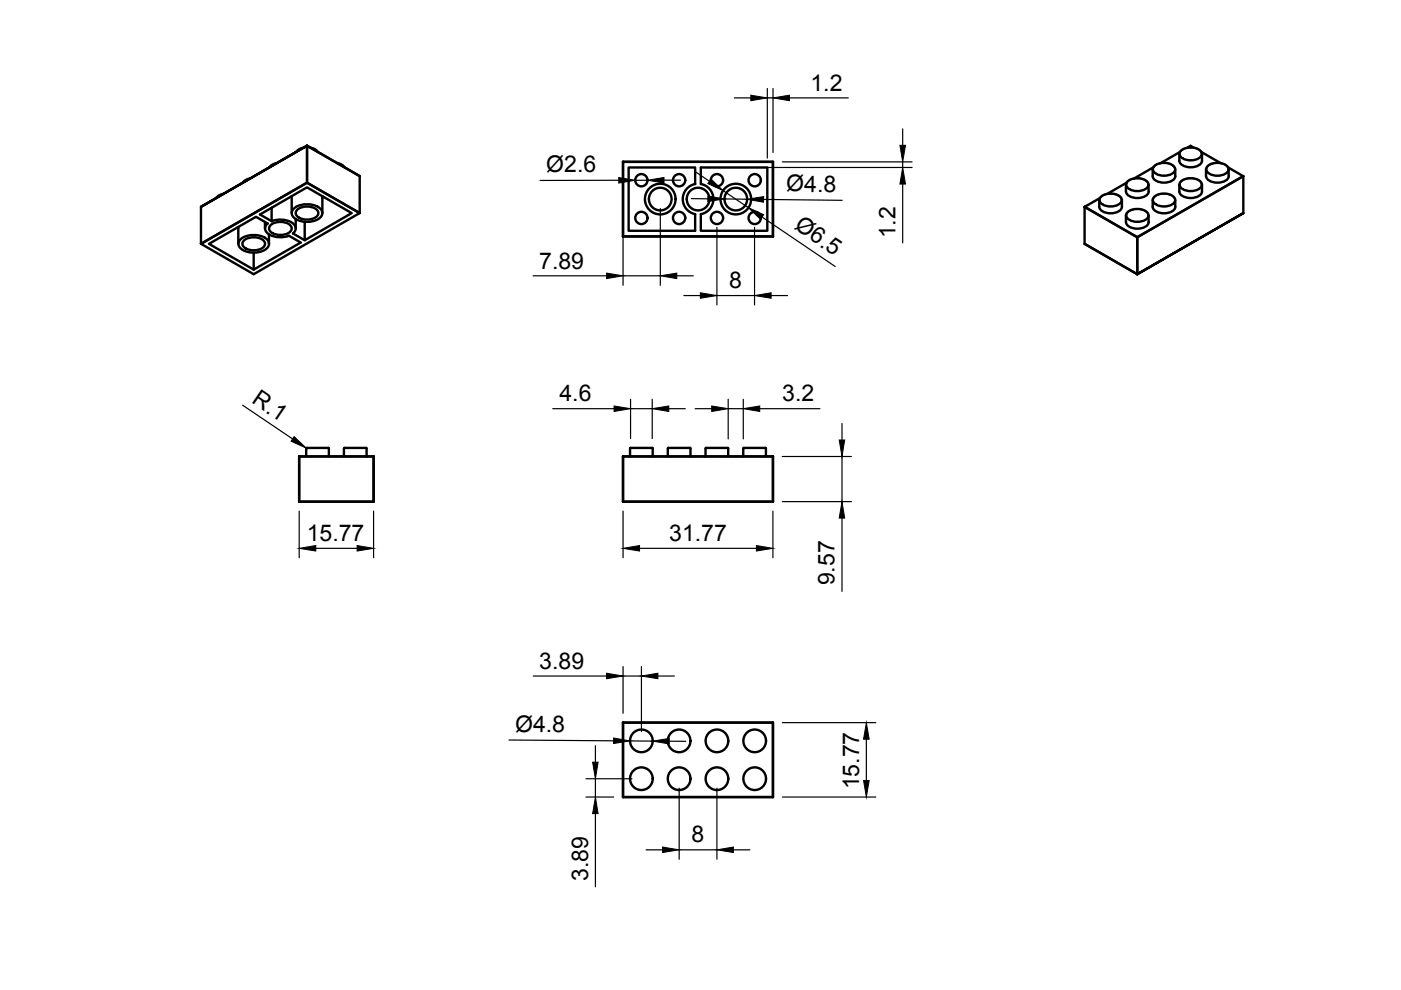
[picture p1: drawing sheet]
<svg xmlns="http://www.w3.org/2000/svg" width="297mm" height="210mm" viewBox="0 0 297 210" stroke-linecap="round" stroke-linejoin="round" font-family="sans-serif">
<defs><g id="words">
<g font-size="4.9">
<text x="171.8" y="19.3">1.2</text>
<text x="115.8" y="36.5">Ø2.6</text>
<text x="166.7" y="40.6" transform="rotate(1 166.7 40.6)">Ø4.8</text>
<text x="168.2" y="48.4" transform="rotate(34 168.2 48.4)">Ø6.5</text>
<text x="189.9" y="50.5" transform="rotate(-90 189.9 50.5)">1.2</text>
<text x="114.3" y="56.9">7.89</text>
<text x="154.6" y="61.1">8</text>
<text x="53.2" y="85.3" transform="rotate(34 53.2 85.3)">R.1</text>
<text x="118.6" y="85.1">4.6</text>
<text x="165.8" y="85.1">3.2</text>
<text x="65" y="114.7">15.77</text>
<text x="141.9" y="114.7">31.77</text>
<text x="177" y="124.1" transform="rotate(-90 177 124.1)">9.57</text>
<text x="114.3" y="141.8">3.89</text>
<text x="109.2" y="155.2">Ø4.8</text>
<text x="182.1" y="167.4" transform="rotate(-90 182.1 167.4)">15.77</text>
<text x="146.6" y="178.6">8</text>
<text x="124.7" y="186.7" transform="rotate(-90 124.7 186.7)">3.89</text>
</g>
</g></defs>
<!-- layer: Visible -->
<g fill="none" stroke="#000" stroke-width=".51">
<path d="M53.1 37.8l-.2 .1a2.09 2.09 0 0 0-1.4 .8M58.7 34.6h-.2a1.84 1.84 0 0 0-1.3 .9M64.4 31.3a2.12 2.12 0 0 0-1.6 .9M65.1 30.9h.1M65.1 38.7l11.1 6.5-22.4 12.9-11.2-6.4M65.1 30.9l11.2 6.4M65.1 30.9v7.8M65.1 38.7l-22.5 13M65.1 38.7h.1M65.8 31.3a2.11 2.11 0 0 1 1.6 .9M71.5 34.6l1 .4 .5 .5M76.2 37.3l.1 7.9-11.2-6.5"/>
<path d="M132.1 34.3h.1M132.1 34.3h31.8M133.3 35.5h14.1v3.5a3.2 3.2 0 0 0-2.6 3.2 3.2 3.2 0 0 0 2.6 3.2v3.5h-14.1zM148.6 39v-3.5h14.1v13.4h-14.1v-3.5M148.6 39a3.2 3.2 0 0 1 2.7 3.2 3.2 3.2 0 0 1-2.7 3.2M163.9 34.3h.1M163.9 34.3v15.8M163.9 34.3h-31.8v15.8M238.8 38.7l-4.1 2.4M244.4 37.4v-1.4a2.3 2.3 0 0 1 2.8-1.4l1 .2a1.41 1.41 0 0 1 1 1.2v1.4M244.4 37.3a2.12 2.12 0 0 0 2.4 1.4 2.12 2.12 0 0 0 2.4-1.4M244.5 35.5l-4.1 2.4"/>
<path d="M250.2 32.2l-4.1 2.4M250.3 38.6l.6-.5 1-.3h1.1l.7 .2a1.43 1.43 0 0 1 1.1 1.2v1.4a2.12 2.12 0 0 1-2.4 1.4 2.12 2.12 0 0 1-2.4-1.4v-1.5zM250.3 32.1l.5-.5 1-.3h1l1.1 .2a1.39 1.39 0 0 1 .9 1.2v1.4a2.12 2.12 0 0 1-2.4 1.4 2.12 2.12 0 0 1-2.4-1.4v-1.5zM251.7 31.3l.7-.4 .8 .4M254.7 32.2l4.1 2.4M255.7 37.4v-1.4a2.37 2.37 0 0 1 3-1.4l1 .3a1.27 1.27 0 0 1 .8 1.1v1.4M255.7 37.3a2.12 2.12 0 0 0 2.4 1.4 2.12 2.12 0 0 0 2.4-1.4M260.4 35.5l3.2 1.9M263.6 37.4v7.8M263.6 37.4h.1M263.6 37.4l-22.5 12.9M42.6 43.9l22.5-13-22.5 13"/>
<path d="M42.6 51.7h.1M42.6 43.9v7.8M44.3 51.7l10-5.7 2.5 1.4a1.35 1.35 0 0 0-.6 1.3 1.35 1.35 0 0 0 .9 1.1l1.7 .5h1.3l1.2-.3 2.5 1.4-10 5.8zM47.4 41.1l-1 .4-.6 .5M50.3 48.3l.2 .1M50.5 48.1v3.6M51 50.7a4.5 4.5 0 0 1 5.9 .4 1.6 1.6 0 0 1-1.4 2.2 4.4 4.4 0 0 1-4.8-1 1.22 1.22 0 0 1 .3-1.6zM51.7 51a3.3 3.3 0 0 1 4.4 .3 1.21 1.21 0 0 1-1.1 1.6 3.2 3.2 0 0 1-3.5-.9v-.7zM53.8 53.6v3.6M55.1 45.5l10-5.8 9.5 5.5-10 5.7-2.5-1.4a1.35 1.35 0 0 0 .6-1.3 1.35 1.35 0 0 0-1-1.1l-1-.4-1.3-.1-1.8 .3zM56.2 47.1v1.3M57 49.7v2"/>
<path d="M57.4 47.7a3.3 3.3 0 0 1 4.4 .4 1.21 1.21 0 0 1-1.2 1.5 3.2 3.2 0 0 1-3.5-.8v-.7zM57.6 44v2.9M61.8 41.6v3.6M62.3 44.2a4.5 4.5 0 0 1 5.9 .4 1.6 1.6 0 0 1-1.4 2.2 4.4 4.4 0 0 1-4.8-1 1.22 1.22 0 0 1 .3-1.6zM62.7 46.5v1.9M63 44.5a3.3 3.3 0 0 1 4.4 .3 1.21 1.21 0 0 1-1.1 1.6 3.2 3.2 0 0 1-3.5-.9v-.7zM64.6 47v3.9M68.3 41.6v3.6M68.6 41.8l-.3 .1M76.3 45.2h.1M132.1 50.1h.1M132.1 50.1h31.8"/>
<path d="M163.9 50.1h.1M230 51.7l11.1 6.4M230 43.9v7.8M230 43.9l11.1 6.4M233.2 42l-3.2 1.9M233.3 41.8l.7-.4 .9-.3h1.1l.8 .2a1.43 1.43 0 0 1 1.1 1.2v1.3a2.12 2.12 0 0 1-2.4 1.4 2.12 2.12 0 0 1-2.4-1.4v-1.5zM241.1 50.3h.1M241.1 50.3v7.8M241.1 58.1l22.5-12.9zM243.5 47.1a2.12 2.12 0 0 1-2.4 1.4 2.12 2.12 0 0 1-2.4-1.4v-1.4a2.4 2.4 0 0 1 3-1.4l.9 .3a1.3 1.3 0 0 1 .9 1.1v1.4M243.5 40.6a2.12 2.12 0 0 1-2.4 1.4 2.12 2.12 0 0 1-2.4-1.4v-1.4a2.4 2.4 0 0 1 3-1.4l.9 .3a1.3 1.3 0 0 1 .9 1.1v1.4M244.7 41.7l.8-.4 .9-.2h1l1 .3a1.27 1.27 0 0 1 .8 1.1v1.3a2.12 2.12 0 0 1-2.4 1.4 2.12 2.12 0 0 1-2.4-1.4v-1.5z"/>
<path d="M63.4 96.8v9.6M63.4 96.8h.1M63.4 96.8h15.8M64.9 95.1v1.7M69.6 95l-4.7 .1M69.6 95l.1 .1M69.7 95.1v1.7M72.9 95.1v1.7M77.6 95l-4.7 .1M77.6 95l.1 .1M77.7 95.1v1.7M79.2 96.8h.1"/>
<path d="M79.2 96.8v9.6M132.1 96.8v9.6M132.1 96.8h.1M132.1 96.8h31.8M133.6 95.1v1.7M133.6 95.1h4.8M138.4 95.1v1.7M141.6 95.1v1.7M141.6 95.1h4.8M146.4 95.1v1.7M149.6 95.1v1.7M149.6 95.1h4.8"/>
<path d="M154.4 95.1v1.7M157.6 95.1v1.7M157.6 95.1h4.8M162.4 95.1v1.7M163.9 96.8h.1M163.9 96.8v9.6M63.4 106.4h15.8M63.4 106.4h.1M79.2 106.4h.1M132.1 106.4h.1M132.1 106.4h31.8M163.9 106.4h-31.8"/>
<path d="M163.9 106.4h.1M132.1 153.2h.1M132.1 153.2v15.8M132.1 153.2h31.8M163.9 153.2v15.8M132.1 169h.1M132.1 169h31.8"/>
<circle cx="136" cy="38.2" r="1.3"/>
<circle cx="144" cy="38.2" r="1.3"/>
<circle cx="152" cy="38.2" r="1.3"/>
<circle cx="160" cy="38.2" r="1.3"/>
<circle cx="136" cy="46.2" r="1.3"/>
<circle cx="140" cy="42.2" r="3.2"/>
<circle cx="140" cy="42.2" r="2.4"/>
<circle cx="144" cy="46.2" r="1.3"/>
<circle cx="148" cy="42.2" r="2.4"/>
<circle cx="152" cy="46.2" r="1.3"/>
<circle cx="156" cy="42.2" r="3.2"/>
<circle cx="156" cy="42.2" r="2.4"/>
<circle cx="160" cy="46.2" r="1.3"/>
<circle cx="136" cy="157.1" r="2.4"/>
<circle cx="144" cy="157.1" r="2.4"/>
<circle cx="152" cy="157.1" r="2.4"/>
<circle cx="160" cy="157.1" r="2.4"/>
<circle cx="136" cy="165.1" r="2.4"/>
<circle cx="144" cy="165.1" r="2.4"/>
<circle cx="152" cy="165.1" r="2.4"/>
<circle cx="160" cy="165.1" r="2.4"/>
</g>
<!-- layer: Visible Narrow -->
<g fill="none" stroke="#000" stroke-width=".36">
<path d="M53 37.9l-.9 .3-.6 .5M58.6 34.6l-.9 .3-.5 .5M64.3 31.4l-.9 .3-.6 .5M65.9 31.4l.9 .3 .6 .5M71.6 34.6l.9 .3 .5 .5M238.7 39.2a2.12 2.12 0 0 0 2.4 1.4 2.12 2.12 0 0 0 2.4-1.4M239.1 38.5a3.1 3.1 0 0 1 4.3 .3 1.43 1.43 0 0 1-1.7 1.6 2.75 2.75 0 0 1-2.8-.9v-.7zM244.4 35.9a2.12 2.12 0 0 0 2.4 1.4 2.12 2.12 0 0 0 2.4-1.4M244.8 35.2a3.1 3.1 0 0 1 4.2 .3 1.43 1.43 0 0 1-1.6 1.6 2.75 2.75 0 0 1-2.8-.9v-.7zM250 39.2a2.12 2.12 0 0 0 2.4 1.4 2.12 2.12 0 0 0 2.4-1.4M250 32.7a2.12 2.12 0 0 0 2.4 1.4 2.12 2.12 0 0 0 2.4-1.4M250.4 38.5a3.1 3.1 0 0 1 4.3 .3 1.43 1.43 0 0 1-1.7 1.6 2.75 2.75 0 0 1-2.8-.9v-.7z"/>
<path d="M250.4 31.9a3.1 3.1 0 0 1 4.3 .4 1.43 1.43 0 0 1-1.7 1.6 2.75 2.75 0 0 1-2.8-1v-.6zM255.7 35.9a2.12 2.12 0 0 0 2.4 1.4 2.12 2.12 0 0 0 2.4-1.4M256.1 35.2a3.1 3.1 0 0 1 4.2 .3 1.43 1.43 0 0 1-1.6 1.6 2.75 2.75 0 0 1-2.8-.9v-.7zM47.3 41.1l-.9 .4-.5 .5M233.1 42.5a2.12 2.12 0 0 0 2.4 1.4 2.12 2.12 0 0 0 2.4-1.4M233.5 41.7a3.1 3.1 0 0 1 4.2 .3 1.43 1.43 0 0 1-1.6 1.7 2.75 2.75 0 0 1-2.9-1v-.7zM238.7 45.7a2.12 2.12 0 0 0 2.4 1.4 2.12 2.12 0 0 0 2.4-1.4M239.1 45a3.1 3.1 0 0 1 4.3 .3 1.43 1.43 0 0 1-1.7 1.6 2.75 2.75 0 0 1-2.8-.9v-.7zM244.4 42.5a2.12 2.12 0 0 0 2.4 1.4 2.12 2.12 0 0 0 2.4-1.4M244.8 41.7a3.1 3.1 0 0 1 4.2 .3 1.43 1.43 0 0 1-1.6 1.7 2.75 2.75 0 0 1-2.8-1v-.7z"/>
</g>
<!-- layer: Dimensions -->
<g fill="none" stroke="#000" stroke-width=".25">
<path d="M162.7 18.8v14.7M163.9 18.8v13.5M131.2 38.2l-16.7 .1M132.1 36.3v24.2M134.7 38.2h2.6M140.8 38.2h3.5M147.5 36.5l2.9 1.9M149.4 35.5h44M155.7 20.8h3.5M162.7 20.8h1.2M165.9 34.3h27.5M167.4 20.8h12.5"/>
<path d="M191.4 27.3v3.5M191.4 34.3v1.2M191.4 39v12.5M113 58.5h15.6M132.1 58.5h7.9M140 44.2v16.3M143.5 58.5h3.5M146.6 42.1l3.5 .1M152 48.2v16.5M153.3 40.4l5.4 3.6M153.6 42.2h4.8M160 48.2v16.5"/>
<path d="M161.6 46l15.5 10.5M161.9 42.3l16.7 .2M145 62.7h3.5M152 62.7h8M163.5 62.7h3.5M51.4 85.9l10.6 7.2M64.9 95l.1 .1M117.2 86.6h13M133.7 84.7v8.3M133.7 86.6h4.6M138.3 84.7v8.3M141.8 86.6h3.5"/>
<path d="M147.4 86.6h3.5M154.4 86.6h3.2M154.4 84.7v8.4M157.6 84.7v8.4M161.1 86.6h12.7M165.9 96.8h14.6M178.5 89.8v3.5M178.5 96.8v9.6M63.4 108.4v9.9M67 116.3h8.7M79.2 108.4v9.9M132.1 108.4v9.9"/>
<path d="M135.6 116.3h24.8M163.9 108.4v9.9M165.9 106.4h14.6M178.5 109.8v15.6M107.9 156.9l22.2 .2M113.1 143.3h15.5M126.2 158.1v3.5M132.1 141.3v9.9M132.1 143.3h3.9M133.6 157.1h4.8M136 141.3v13.8M139.5 143.3h3.5"/>
<path d="M141.9 157.2h3.5M165.9 153.2h19.8M183.7 156.7v8.8M124.2 165.1h9.8M124.2 169h5.9M126.2 165.1v3.9M126.2 172.5v15.5M144 167.1v15.1M152 167.1v15.1M165.9 169h19.8M137 180.2h3.5M144 180.2h8"/>
<path d="M155.5 180.2h3.5"/>
</g>
<g fill="#000" stroke="#000" stroke-width=".21">
<path d="M131.2 37.6l3.5 .6-3.5 .6zM137.3 38.2l3.5-.6v1.2zM150.7 37.9l2.6 2.5-3.2-1.5zM159.2 20.2l3.5 .6-3.5 .6zM163.9 20.8l3.5-.6v1.2zM190.8 30.8h1.2l-.6 3.5zM191.4 35.5l.6 3.5h-1.2zM128.6 57.9l3.5 .6-3.5 .6zM140 58.5l3.5-.6v1.2zM150.1 41.6l3.5 .6-3.5 .5zM158.4 42.2l3.5-.5v1.2zM158.7 44l3.2 1.5-.7 1z"/>
<path d="M148.5 62.1l3.5 .6-3.5 .5zM160 62.7l3.5-.6v1.1zM62.4 92.6l2.5 2.4-3.2-1.5zM130.2 86.1l3.5 .5-3.5 .6zM138.3 86.6l3.5-.5v1.1zM150.9 86.1l3.5 .5-3.5 .6zM157.6 86.6l3.5-.5v1.1zM177.9 93.3h1.2l-.6 3.5zM63.4 116.3l3.6-.6v1.1zM75.7 115.7l3.5 .6-3.5 .5zM132.1 116.3l3.5-.6v1.1zM160.4 115.7l3.5 .6-3.5 .5z"/>
<path d="M178.5 106.4l.6 3.4h-1.2zM128.6 142.7l3.5 .6-3.5 .6zM130.1 156.5l3.5 .6-3.5 .5zM136 143.3l3.5-.6v1.2zM138.4 157.1l3.5-.5v1.1zM183.7 153.2l.6 3.5h-1.2zM125.6 161.6h1.2l-.6 3.5zM126.2 169l.6 3.5h-1.2zM140.5 179.6l3.5 .6-3.5 .6zM152 180.2l3.5-.6v1.2zM183.1 165.5h1.2l-.6 3.5z"/>
</g>
<use href="#words"/>
</svg>
